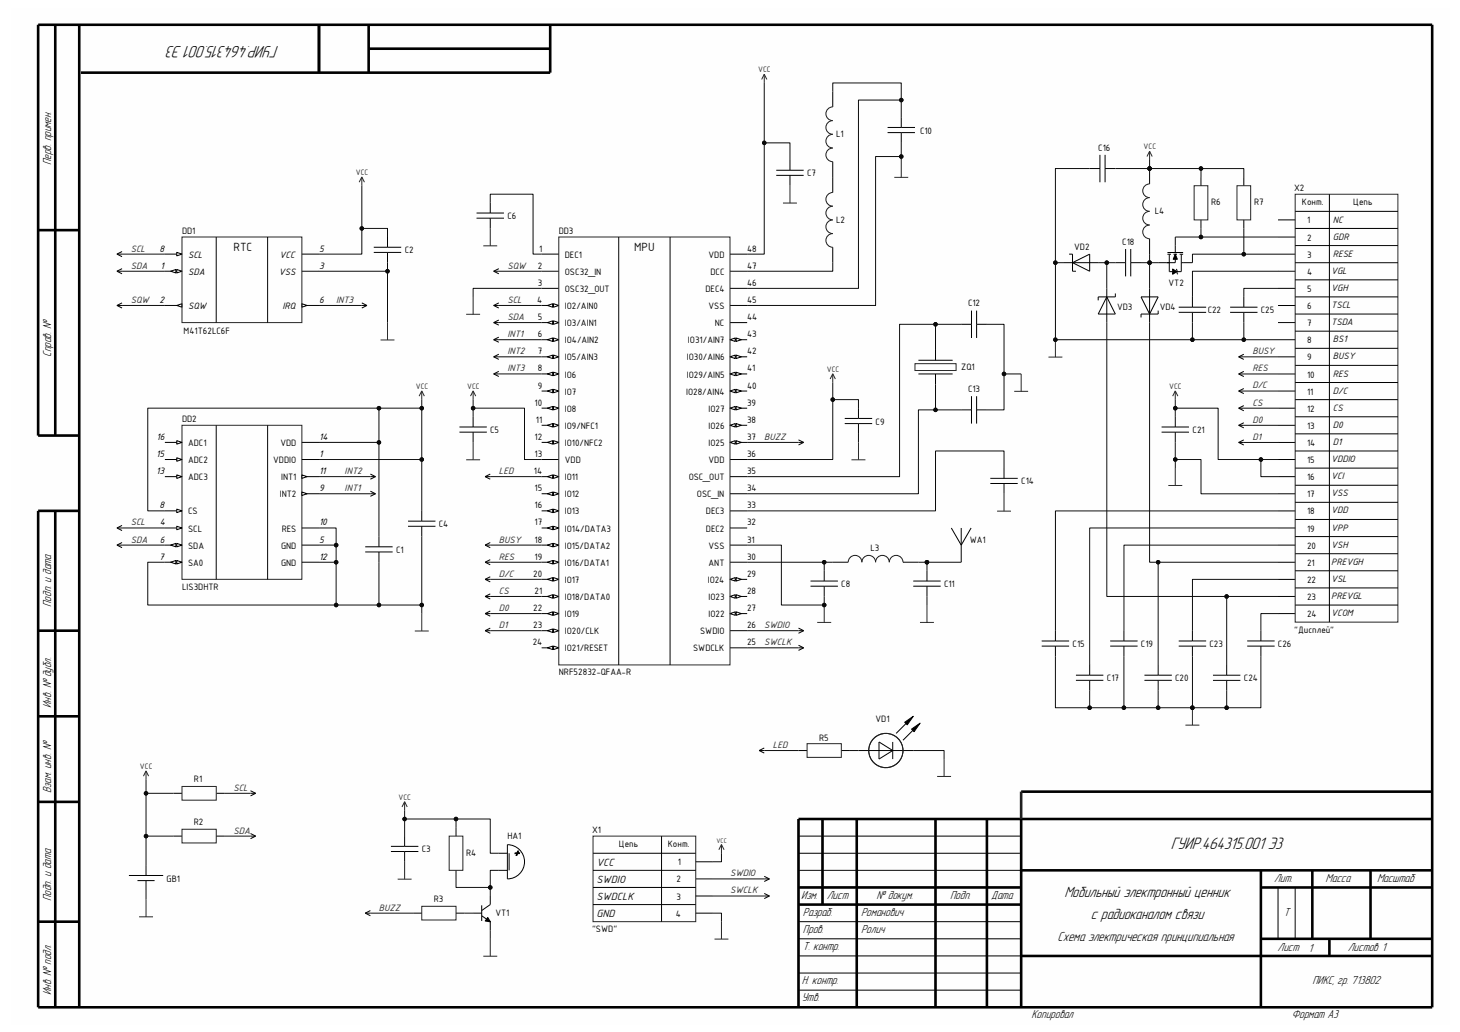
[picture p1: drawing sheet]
<svg xmlns="http://www.w3.org/2000/svg" width="420mm" height="297mm" viewBox="0 0 420 297" stroke-linecap="round" stroke-linejoin="round" font-family="sans-serif">
<defs><g id="words">
<g font-size="5.1">
<text x="80.2" y="13.3" transform="rotate(-180 80.2 13.3)">ГУИР.464315.001 Э3</text>
<text x="336.8" y="244.3">ГУИР.464315.001 Э3</text>
</g>
<g font-size="4.5">
<text x="306.2" y="258.2">Мобильный электронный ценник</text>
<text x="313.8" y="264.6">с радиоканалом связи</text>
</g>
<text font-size="4" x="304.2" y="270.9">Схема электрическая принципиальная</text>
<g font-size="3.7" fill="#0e0e0e">
<text x="67.1" y="72.2">RTC</text>
<text x="182.4" y="72.2">MPU</text>
</g>
<g font-size="3.5">
<text x="14.7" y="47.5" transform="rotate(-90 14.7 47.5)">Перв. примен.</text>
<text x="14.7" y="102.7" transform="rotate(-90 14.7 102.7)">Справ. №</text>
<text x="14.7" y="174.6" transform="rotate(-90 14.7 174.6)">Подп. и дата</text>
<text x="14.7" y="203.7" transform="rotate(-90 14.7 203.7)">Инв. № дубл.</text>
<text x="14.7" y="228.3" transform="rotate(-90 14.7 228.3)">Взам. инв. №</text>
<text x="366.6" y="253.9">Лит.</text>
<text x="381.3" y="253.9">Масса</text>
<text x="396.1" y="253.9">Масштаб</text>
<text x="14.7" y="259.3" transform="rotate(-90 14.7 259.3)">Подп. и дата</text>
<text x="230.5" y="258.7">Изм.</text>
<text x="231" y="263.7">Разраб.</text>
<text x="237.9" y="258.7">Лист</text>
<text x="247.7" y="263.7">Романович</text>
<text x="252.2" y="258.7">№ докум.</text>
<text x="273.3" y="258.7">Подп.</text>
<text x="285.2" y="258.7">Дата</text>
<text x="369.3" y="263.5">Т</text>
<text x="231" y="268.6">Пров.</text>
<text x="247.7" y="268.6">Ролич</text>
<text x="231" y="273.5">Т. контр.</text>
<text x="367.5" y="273.6">Лист</text>
<text x="376.4" y="273.9">1</text>
<text x="387.7" y="273.6">Листов 1</text>
<text x="14.7" y="286.4" transform="rotate(-90 14.7 286.4)">Инв. № подл.</text>
<text x="230.7" y="283.3">Н. контр.</text>
<text x="377.5" y="283.3">ПИКС, гр. 713802</text>
<text x="230.7" y="288.2">Утв.</text>
<text x="296.7" y="293.1">Копировал</text>
<text x="371.6" y="293.1">Формат А3</text>
</g>
<g font-size="3.3" fill="#0e0e0e">
<text x="171.6" y="249.2">VCC</text>
<text x="171.6" y="254.1">SWDIO</text>
<text x="171.6" y="259">SWDCLK</text>
<text x="171.6" y="263.9">GND</text>
</g>
<g font-size="2.9">
<text x="240.5" y="39.4">L1</text>
<text x="264.7" y="38.4">C10</text>
<text x="315.9" y="43.3">C16</text>
<text x="232.2" y="50.8">C7</text>
<text x="348.4" y="59.1">R6</text>
<text x="360.8" y="59.1">R7</text>
<text x="372.3" y="54.9">X2</text>
<text x="374.5" y="59.1">Конт.</text>
<text x="389.3" y="59.1">Цепь</text>
<text x="146" y="63">C6</text>
<text x="240.5" y="64.1">L2</text>
<text x="332.2" y="61.6">L4</text>
<text x="376" y="64.3">1</text>
<text x="52.4" y="67.5">DD1</text>
<text x="160.7" y="67.2">DD3</text>
<text x="309" y="71.9">VD2</text>
<text x="322.8" y="70.4">C18</text>
<text x="376" y="69.3">2</text>
<text x="45.9" y="72.4">8</text>
<text x="46.2" y="77.3">1</text>
<text x="54.1" y="74.2">SCL</text>
<text x="80.4" y="74.2">VCC</text>
<text x="91.8" y="72.4">5</text>
<text x="91.8" y="77.3">3</text>
<text x="116.4" y="72.9">C2</text>
<text x="154.7" y="77.3">2</text>
<text x="155.1" y="72.4">1</text>
<text x="162.5" y="74.2">DEC1</text>
<text x="203.8" y="74.2">VDD</text>
<text x="214.9" y="77.3">47</text>
<text x="214.9" y="72.4">48</text>
<text x="376" y="74.2">3</text>
<text x="54.1" y="79.1">SDA</text>
<text x="80.2" y="79.1">VSS</text>
<text x="154.7" y="82.3">3</text>
<text x="162.5" y="79.1">OSC32_IN</text>
<text x="204.4" y="79.1">DCC</text>
<text x="214.9" y="82.3">46</text>
<text x="336.1" y="82.3">VT2</text>
<text x="376" y="79.1">4</text>
<text x="45.9" y="87.2">2</text>
<text x="54.1" y="88.9">SQW</text>
<text x="81.3" y="88.9">IRQ</text>
<text x="91.8" y="87.2">6</text>
<text x="154.5" y="87.2">4</text>
<text x="162.5" y="84">OSC32_OUT</text>
<text x="162.5" y="88.9">IO2/AIN0</text>
<text x="202.9" y="84">DEC4</text>
<text x="203.8" y="88.9">VSS</text>
<text x="214.9" y="87.2">45</text>
<text x="278.5" y="88.2">C12</text>
<text x="321.4" y="89.2">VD3</text>
<text x="333.6" y="89.2">VD4</text>
<text x="376" y="84">5</text>
<text x="376" y="88.9">6</text>
<text x="154.7" y="92.1">5</text>
<text x="162.5" y="93.9">IO3/AIN1</text>
<text x="205.7" y="93.9">NC</text>
<text x="214.9" y="92.1">44</text>
<text x="347.4" y="90.1">C22</text>
<text x="362.7" y="90.1">C25</text>
<text x="376" y="93.9">7</text>
<text x="52.8" y="96.1">M41T62LC6F</text>
<text x="154.7" y="97">6</text>
<text x="154.7" y="102">7</text>
<text x="162.5" y="98.8">IO4/AIN2</text>
<text x="197.9" y="98.8">IO31/AIN7</text>
<text x="214.9" y="102">42</text>
<text x="214.9" y="97">43</text>
<text x="376" y="98.8">8</text>
<text x="154.7" y="106.9">8</text>
<text x="162.5" y="103.7">IO5/AIN3</text>
<text x="197.6" y="103.7">IO30/AIN6</text>
<text x="214.9" y="106.9">41</text>
<text x="276.5" y="106.4">ZQ1</text>
<text x="376" y="103.7">9</text>
<text x="154.7" y="111.8">9</text>
<text x="162.5" y="108.7">IO6</text>
<text x="162.5" y="113.6">IO7</text>
<text x="197.4" y="113.6">IO28/AIN4</text>
<text x="197.6" y="108.7">IO29/AIN5</text>
<text x="214.9" y="111.8">40</text>
<text x="278.5" y="112.8">C13</text>
<text x="376" y="108.7">10</text>
<text x="376" y="113.6">11</text>
<text x="153.8" y="116.8">10</text>
<text x="162.5" y="118.5">IO8</text>
<text x="203.8" y="118.5">IO27</text>
<text x="214.9" y="116.8">39</text>
<text x="376" y="118.5">12</text>
<text x="52.4" y="121.4">DD2</text>
<text x="141" y="124.6">C5</text>
<text x="154.1" y="121.7">11</text>
<text x="162.5" y="123.4">IO9/NFC1</text>
<text x="203.8" y="123.4">IO26</text>
<text x="214.9" y="121.7">38</text>
<text x="251.9" y="122.2">C9</text>
<text x="343" y="124.6">C21</text>
<text x="376" y="123.4">13</text>
<text x="45" y="131.5">15</text>
<text x="45" y="126.6">16</text>
<text x="54.1" y="128.4">ADC1</text>
<text x="80.6" y="128.4">VDD</text>
<text x="91.8" y="126.6">14</text>
<text x="91.8" y="131.5">1</text>
<text x="153.8" y="126.6">12</text>
<text x="153.8" y="131.5">13</text>
<text x="162.5" y="128.4">IO10/NFC2</text>
<text x="203.8" y="128.4">IO25</text>
<text x="214.9" y="131.5">36</text>
<text x="214.9" y="126.6">37</text>
<text x="376" y="128.4">14</text>
<text x="45" y="136.4">13</text>
<text x="54.1" y="133.3">ADC2</text>
<text x="78.6" y="133.3">VDDIO</text>
<text x="91.8" y="136.4">11</text>
<text x="153.6" y="136.4">14</text>
<text x="162.5" y="133.3">VDD</text>
<text x="203.8" y="133.3">VDD</text>
<text x="214.9" y="136.4">35</text>
<text x="376" y="133.3">15</text>
<text x="54.1" y="138.2">ADC3</text>
<text x="80.5" y="143.1">INT2</text>
<text x="80.9" y="138.2">INT1</text>
<text x="91.8" y="141.4">9</text>
<text x="153.8" y="141.4">15</text>
<text x="162.5" y="138.2">IO11</text>
<text x="162.5" y="143.1">IO12</text>
<text x="198.1" y="138.2">OSC_OUT</text>
<text x="200.5" y="143.1">OSC_IN</text>
<text x="214.9" y="141.4">34</text>
<text x="293.8" y="139.4">C14</text>
<text x="376" y="138.2">16</text>
<text x="376" y="143.1">17</text>
<text x="45.9" y="146.3">8</text>
<text x="54.1" y="148">CS</text>
<text x="153.8" y="146.3">16</text>
<text x="162.5" y="148">IO13</text>
<text x="203.1" y="148">DEC3</text>
<text x="214.9" y="146.3">33</text>
<text x="376" y="148">18</text>
<text x="46" y="151.2">4</text>
<text x="54.1" y="153">SCL</text>
<text x="81" y="153">RES</text>
<text x="91.8" y="151.2">10</text>
<text x="126.2" y="151.7">C4</text>
<text x="153.8" y="151.2">17</text>
<text x="162.5" y="153">IO14/DATA3</text>
<text x="203.1" y="153">DEC2</text>
<text x="214.9" y="151.2">32</text>
<text x="376" y="153">19</text>
<text x="45.8" y="161.1">7</text>
<text x="46" y="156.2">6</text>
<text x="54.1" y="157.9">SDA</text>
<text x="80.9" y="157.9">GND</text>
<text x="91.8" y="156.2">5</text>
<text x="91.8" y="161.1">12</text>
<text x="113.9" y="159.1">C1</text>
<text x="153.8" y="156.2">18</text>
<text x="153.8" y="161.1">19</text>
<text x="162.5" y="157.9">IO15/DATA2</text>
<text x="203.8" y="157.9">VSS</text>
<text x="214.9" y="161.1">30</text>
<text x="214.9" y="156.2">31</text>
<text x="250.4" y="158.6">L3</text>
<text x="279" y="156.2">WA1</text>
<text x="376" y="157.9">20</text>
<text x="54.1" y="162.9">SA0</text>
<text x="80.9" y="162.9">GND</text>
<text x="153.4" y="166">20</text>
<text x="162.5" y="162.9">IO16/DATA1</text>
<text x="162.5" y="167.8">IO17</text>
<text x="203.6" y="167.8">IO24</text>
<text x="203.8" y="162.9">ANT</text>
<text x="214.9" y="166">29</text>
<text x="376" y="162.9">21</text>
<text x="376" y="167.8">22</text>
<text x="52.4" y="169.8">LIS3DHTR</text>
<text x="153.8" y="170.9">21</text>
<text x="162.5" y="172.7">IO18/DATA0</text>
<text x="203.8" y="172.7">IO23</text>
<text x="214.9" y="170.9">28</text>
<text x="242" y="169">C8</text>
<text x="271.6" y="169">C11</text>
<text x="376" y="172.7">23</text>
<text x="153.4" y="175.9">22</text>
<text x="162.5" y="177.6">IO19</text>
<text x="203.8" y="177.6">IO22</text>
<text x="214.9" y="175.9">27</text>
<text x="376" y="177.6">24</text>
<text x="153.2" y="185.7">24</text>
<text x="153.4" y="180.8">23</text>
<text x="162.5" y="182.5">IO20/CLK</text>
<text x="201.4" y="182.5">SWDIO</text>
<text x="214.9" y="185.7">25</text>
<text x="214.9" y="180.8">26</text>
<text x="372.3" y="182.1">&quot;Дисплей&quot;</text>
<text x="162.5" y="187.5">IO21/RESET</text>
<text x="199.4" y="187.5">SWDCLK</text>
<text x="308.5" y="186.2">C15</text>
<text x="328.2" y="186.2">C19</text>
<text x="347.9" y="186.2">C23</text>
<text x="367.6" y="186.2">C26</text>
<text x="160.7" y="194.4">NRF52832-QFAA-R</text>
<text x="318.4" y="196">C17</text>
<text x="338.1" y="196">C20</text>
<text x="357.8" y="196">C24</text>
<text x="251.9" y="207.9">VD1</text>
<text x="235.6" y="213.3">R5</text>
<text x="55.8" y="225.1">R1</text>
<text x="55.8" y="237.4">R2</text>
<text x="170.3" y="239.6">X1</text>
<text x="121.3" y="245.3">C3</text>
<text x="146" y="241.4">HA1</text>
<text x="178.1" y="243.8">Цепь</text>
<text x="192.1" y="243.8">Конт.</text>
<text x="134.1" y="246.3">R4</text>
<text x="195" y="249">1</text>
<text x="47.9" y="253.7">GB1</text>
<text x="194.6" y="254">2</text>
<text x="124.8" y="259.6">R3</text>
<text x="142.5" y="263.6">VT1</text>
<text x="194.4" y="263.8">4</text>
<text x="194.6" y="258.9">3</text>
<text x="170.3" y="268.3">&quot;SWD&quot;</text>
</g>
<g font-size="2.9" fill="#0e0e0e">
<text x="383.4" y="64.1">NC</text>
<text x="383.4" y="69">GDR</text>
<text x="383.4" y="73.9">RESE</text>
<text x="382.9" y="78.8">VGL</text>
<text x="382.9" y="83.7">VGH</text>
<text x="382.9" y="88.7">TSCL</text>
<text x="382.9" y="93.6">TSDA</text>
<text x="383.4" y="98.5">BS1</text>
<text x="383.4" y="103.5">BUSY</text>
<text x="383.4" y="108.4">RES</text>
<text x="383.4" y="113.3">D/C</text>
<text x="383.4" y="118.2">CS</text>
<text x="383.4" y="123.1">D0</text>
<text x="383.4" y="128.1">D1</text>
<text x="382.9" y="133">VDDIO</text>
<text x="382.9" y="137.9">VCI</text>
<text x="382.9" y="142.9">VSS</text>
<text x="382.9" y="147.8">VDD</text>
<text x="382.9" y="152.7">VPP</text>
<text x="382.9" y="157.6">VSH</text>
<text x="382.9" y="162.6">PREVGH</text>
<text x="382.9" y="167.5">VSL</text>
<text x="382.9" y="172.4">PREVGL</text>
<text x="382.9" y="177.3">VCOM</text>
</g>
<g font-size="2.9" fill="#262626">
<text x="37.6" y="72.4">SCL</text>
<text x="37.6" y="77.3">SDA</text>
<text x="146" y="77.3">SQW</text>
<text x="37.6" y="87.2">SQW</text>
<text x="96.7" y="87.2">INT3</text>
<text x="146" y="87.2">SCL</text>
<text x="146" y="92.1">SDA</text>
<text x="146" y="97">INT1</text>
<text x="146" y="102">INT2</text>
<text x="360.3" y="102">BUSY</text>
<text x="146" y="106.9">INT3</text>
<text x="360.3" y="106.9">RES</text>
<text x="360.3" y="111.8">D/C</text>
<text x="360.3" y="116.8">CS</text>
<text x="360.3" y="121.7">D0</text>
<text x="219.8" y="126.6">BUZZ</text>
<text x="360.3" y="126.6">D1</text>
<text x="99.1" y="136.4">INT2</text>
<text x="143.5" y="136.4">LED</text>
<text x="99.1" y="141.4">INT1</text>
<text x="37.6" y="151.2">SCL</text>
<text x="37.6" y="156.2">SDA</text>
<text x="143.5" y="156.2">BUSY</text>
<text x="143.5" y="161.1">RES</text>
<text x="143.5" y="166">D/C</text>
<text x="143.5" y="170.9">CS</text>
<text x="143.5" y="175.9">D0</text>
<text x="143.5" y="180.8">D1</text>
<text x="219.8" y="185.7">SWCLK</text>
<text x="219.8" y="180.8">SWDIO</text>
<text x="222.3" y="215.3">LED</text>
<text x="67.1" y="227.6">SCL</text>
<text x="67.1" y="239.9">SDA</text>
<text x="210" y="257.1">SWCLK</text>
<text x="210" y="252.2">SWDIO</text>
<text x="109" y="262.1">BUZZ</text>
</g>
<text font-size="2.8" x="147.7" y="246.5">+</text>
<g font-size="2.5" fill="#262626">
<text x="218.1" y="20.7">VCC</text>
<text x="329" y="42.9">VCC</text>
<text x="102.4" y="50.3">VCC</text>
<text x="237.8" y="107">VCC</text>
<text x="119.6" y="111.9">VCC</text>
<text x="134.4" y="111.9">VCC</text>
<text x="336.3" y="111.9">VCC</text>
<text x="40.3" y="221.2">VCC</text>
<text x="114.6" y="230.1">VCC</text>
</g>
<text font-size="2" fill="#262626" x="206.1" y="242.5">VCC</text>
</g></defs>
<path d="M3.1 2.2h413.8v292.6h-413.8z" fill-rule="evenodd" fill="#fefefe"/>
<g fill="none" stroke="#000" stroke-width=".75" stroke-linecap="butt">
<path d="M11 7.1v118.3h11.8M15.9 7.1v118.3M22.8 7.1v282.8M91.8 7.1v13.8M106.1 7.1v13.8M106.1 14h52.2M158.3 7.1v13.8h-135M11 66.2h11.8M11 147h11.8M11 147v142.9M15.9 147v142.9M11 181.5h11.8"/>
<path d="M11 206.2h11.8M11 230.8h11.8M229.7 235.7v54.2M236.6 235.7v24.6M246.5 235.7v54.2M269.1 235.7v54.2M283.9 235.7v54.2M293.8 235.7v54.2M229.7 255.4h64.1M11 265.3h11.8M229.7 260.3h64.1"/>
</g>
<path d="M11 7.1h401v282.8h-401M229.7 235.7h182.3M293.8 227.8h118.2M293.8 250.5h118.2M362.7 250.5v39.4M362.7 255.4h49.3M377.5 250.5v19.7M394.3 250.5v19.7M293.8 275.1h118.2M362.7 270.2h49.3M382.4 270.2v4.9" fill="none" stroke="#000" stroke-width=".74" stroke-linecap="butt"/>
<path d="M47.4 127.3h5M229.7 250.5h64.1M229.7 245.6h64.1M229.7 240.6h64.1M367.6 255.4v14.8M372.6 255.4v14.8M229.7 275.1h64.1M229.7 270.2h64.1M229.7 265.3h64.1M229.7 280h64.1M229.7 285h64.1" fill="none" stroke="#000" stroke-width=".29"/>
<path d="M293.8 227.8v7.9" fill="none" stroke="#222" stroke-width=".75" stroke-linecap="butt"/>
<path d="M52.4 122.4h34.4v44.3h-34.4z" fill="none" stroke="#262626" stroke-width=".29"/>
<path d="M50.9 126.8l1.5 .5-1.5 .5z" fill="#fbfbfb"/>
<path d="M47.4 132.2h5M50.9 126.8l1.5 .5-1.5 .5z" fill="none" stroke="#000" stroke-width=".29"/>
<path d="M50.9 131.8l1.5 .4-1.5 .6z" fill="#fbfbfb"/>
<path d="M47.4 137.2h5M50.9 131.8l1.5 .4-1.5 .6z" fill="none" stroke="#000" stroke-width=".29"/>
<path d="M50.9 136.7l1.5 .5-1.5 .5z" fill="#fbfbfb"/>
<path d="M50.9 136.7l1.5 .5-1.5 .5zM47.4 147h5" fill="none" stroke="#000" stroke-width=".29"/>
<path d="M50.9 146.5l1.5 .5-1.5 .5z" fill="#fbfbfb"/>
<path d="M47.4 152h5M50.9 146.5l1.5 .5-1.5 .5z" fill="none" stroke="#000" stroke-width=".29"/>
<path d="M50.9 151.5l1.5 .5-1.5 .5z" fill="#fbfbfb"/>
<path d="M47.4 156.9h5M50.9 151.5l1.5 .5-1.5 .5z" fill="none" stroke="#000" stroke-width=".29"/>
<path d="M50.9 156.4l1.5 .5-1.5 .5z" fill="#fbfbfb"/>
<path d="M50.9 156.4l1.5 .5-1.5 .5z" fill="none" stroke="#000" stroke-width=".29"/>
<path d="M49.1 156.9l1.5-.5v1z" fill="#fbfbfb"/>
<path d="M49.1 156.9l1.5-.5v1zM47.4 161.8h5" fill="none" stroke="#000" stroke-width=".29"/>
<path d="M50.9 161.3l1.5 .5-1.5 .5z" fill="#fbfbfb"/>
<path d="M50.9 161.3l1.5 .5-1.5 .5z" fill="none" stroke="#000" stroke-width=".29"/>
<path d="M49.1 161.8l1.5-.5v1z" fill="#fbfbfb"/>
<path d="M86.8 127.3h5M86.8 132.2h5M86.8 137.2h5M49.1 161.8l1.5-.5v1z" fill="none" stroke="#000" stroke-width=".29"/>
<path d="M86.8 136.7l1.5 .5-1.5 .5z" fill="#fbfbfb"/>
<path d="M86.8 136.7l1.5 .5-1.5 .5zM86.8 142.1h5" fill="none" stroke="#000" stroke-width=".29"/>
<path d="M86.8 141.6l1.5 .5-1.5 .5z" fill="#fbfbfb"/>
<path d="M47.4 73.1h5M62.2 122.4v44.3M77 122.4v44.3M86.8 141.6l1.5 .5-1.5 .5zM86.8 152h5M86.8 156.9h5M86.8 161.8h5M49.9 240.6h2.5M62.2 240.6h2.5" fill="none" stroke="#000" stroke-width=".29"/>
<path d="M52.4 238.7h9.8v3.9h-9.8z" fill="none" stroke="#262626" stroke-width=".29"/>
<path d="M50.9 72.6l1.5 .5-1.5 .5z" fill="#fbfbfb"/>
<path d="M50.9 72.6l1.5 .5-1.5 .5zM47.4 87.9h5" fill="none" stroke="#000" stroke-width=".29"/>
<path d="M50.9 87.9l1.5-.5v1z" fill="#fbfbfb"/>
<path d="M47.4 78.1h5M50.9 87.9l1.5-.5v1z" fill="none" stroke="#000" stroke-width=".29"/>
<path d="M50.9 77.6l1.5 .5-1.5 .5z" fill="#fbfbfb"/>
<path d="M50.9 77.6l1.5 .5-1.5 .5z" fill="none" stroke="#000" stroke-width=".29"/>
<path d="M49.1 78.1l1.5-.5v1z" fill="#fbfbfb"/>
<path d="M49.1 78.1l1.5-.5v1zM86.8 73.1h5M86.8 87.9h5" fill="none" stroke="#000" stroke-width=".29"/>
<path d="M86.8 87.4l1.5 .5-1.5 .5z" fill="#fbfbfb"/>
<g fill="none" stroke="#000" stroke-width=".29">
<path d="M357.8 51v2.4M382.4 55.9v123.1M62.2 68.2v24.6M77 68.2v24.6M86.8 78.1h5M306.1 75.6h9.8M307.5 73.1h1v5h1M308.5 75.6l5-2.5v5zM320.8 75.6h3M323.8 71.7v7.8M325.3 75.6h2.9M325.3 71.7v7.8"/>
<path d="M335.8 73.2h1M335.8 72.7h4.5M336.4 73.2v5h.9M337.3 77.4l1.3 .8-1.3 .7zM337.6 73.2h1M338.1 73.1l.6 1.5h-1.2zM338.1 73.2v2.4h-4.9M338.1 68.2v4.5M338.3 77.4l.3 .3v1l.2 .2M339.3 73.2h1M339.8 75.6h3.2M339.8 73.2v5h-1.2"/>
<path d="M357.8 63.3v2.4M367.6 78.1h5M367.6 63.3h5M367.6 68.2h5M367.6 73.2h5M372.6 75.6h29.5M372.6 70.7h29.5M372.6 65.7h29.5M372.6 60.8h29.5M86.8 87.4l1.5 .5-1.5 .5zM318.4 85.4l2.4 5h-4.9zM318.4 83v9.8"/>
<path d="M320.8 84.5v.9h-4.9v1M328.2 85.4h5l-2.5 5zM330.7 83v9.8M333.2 89.4v1h-5v1M339.1 89.9h7.9M339.1 88.4h7.9M343 85.4v3M343 89.9v2.9M353.9 89.9h7.8M353.9 88.4h7.8M357.8 85.4v3M357.8 89.9v2.9"/>
<path d="M367.6 83h5M367.6 87.9h5M367.6 92.8h5M367.6 97.8h5M372.6 95.3h29.5M372.6 90.4h29.5M372.6 85.4h29.5M372.6 80.5h29.5M367.6 102.7h5M367.6 107.6h5M367.6 112.5h5M367.6 117.5h5"/>
<path d="M372.6 120h29.5M372.6 115h29.5M372.6 110.1h29.5M372.6 105.2h29.5M372.6 100.2h29.5M367.6 122.4h5M367.6 127.3h5M367.6 132.2h5M367.6 137.2h5M372.6 139.7h29.5M372.6 134.7h29.5M372.6 129.8h29.5"/>
<path d="M372.6 124.9h29.5M367.6 142.1h5M367.6 147h5M367.6 152h5M367.6 156.9h5M372.6 159.4h29.5M372.6 154.4h29.5M372.6 149.5h29.5M372.6 144.6h29.5M367.6 161.8h5M367.6 166.8h5M367.6 171.7h5"/>
<path d="M367.6 176.6h5M372.6 174.1h29.5M372.6 169.2h29.5M372.6 164.3h29.5M319.4 185.9h7.8M319.4 184.5h7.8M323.3 181.5v3M323.3 185.9v3M329.2 195.8h7.9M329.2 194.3h7.9M333.2 191.4v2.9M333.2 195.8v3"/>
<path d="M339.1 185.9h7.9M343 181.5v3M343 185.9v3M347 184.5h-7.9M348.9 195.8h7.9M348.9 194.3h7.9M352.9 191.4v2.9M352.9 195.8v3M358.8 185.9h7.9M358.8 184.5h7.9M362.7 181.5v3M362.7 185.9v3"/>
<path d="M49.9 228.3h2.5M62.2 228.3h2.5"/>
</g>
<path d="M355.8 53.4h4v9.9h-4zM372.6 55.9h29.5v123.1h-29.5zM52.4 68.2h34.4v24.6h-34.4zM52.4 226.3h9.8v4h-9.8z" fill="none" stroke="#262626" stroke-width=".29"/>
<path d="M338.1 73.1l.6 1.5h-1.2zM337.3 77.4l1.3 .8-1.3 .7z" fill="#000"/>
<circle cx="330.7" cy="48.5" r=".5" fill="#0e0e0e"/>
<circle cx="330.7" cy="48.5" r=".5" fill="none" stroke="#0e0e0e" stroke-width=".29"/>
<path d="M330.7 48.5v4.4" fill="none" stroke="#000" stroke-width=".29"/>
<circle cx="330.7" cy="48.5" r=".5" fill="#0e0e0e"/>
<circle cx="330.7" cy="48.5" r=".5" fill="none" stroke="#0e0e0e" stroke-width=".29"/>
<path d="M313.5 48.5h2.9M316.4 44.6v7.9M317.9 44.6v7.9M317.9 48.5h2.9M345.5 51v2.4M330.7 68.7v4.4M345.5 63.3v2.4" fill="none" stroke="#000" stroke-width=".29"/>
<path d="M330.7 52.9a1.97 1.97 0 0 0-2 2 1.97 1.97 0 0 0 2 2 1.97 1.97 0 0 0-2 1.9 1.97 1.97 0 0 0 2 2 1.97 1.97 0 0 0-2 2 1.97 1.97 0 0 0 2 2 1.97 1.97 0 0 0-2 1.9 1.97 1.97 0 0 0 2 2" fill="none" stroke="#1c1c1c" stroke-width=".29"/>
<path d="M343.5 53.4h4v9.9h-4zM303.6 97.8v5M301.6 102.8h4" fill="none" stroke="#262626" stroke-width=".29"/>
<circle cx="303.6" cy="97.8" r=".5" fill="#0e0e0e"/>
<circle cx="303.6" cy="97.8" r=".5" fill="none" stroke="#0e0e0e" stroke-width=".29"/>
<g fill="none" stroke="#000" stroke-width=".29">
<path d="M239.6 26.3v4.5M239.6 46.5v8.9M107.5 72.6h7.9M107.5 71.2h7.9M111.5 68.2v3M111.5 72.6v3M155.8 73.1h4.9M155.8 78.1h4.9M239.6 71.2v4.4M155.8 83h4.9M155.8 87.9h4.9M247 117.5v2.9"/>
<path d="M243 121.9h7.9M243 120.4h7.9M247 121.9v3M105.1 158.9h7.8M105.1 157.4h7.8M109 154.4v3M109 158.9v2.9M117.4 151.5h7.9M117.4 150h7.9M121.3 147v3M121.3 151.5v2.9M309.5 195.8h7.9"/>
<path d="M309.5 194.3h7.9M313.5 191.4v2.9M313.5 195.8v3M131.2 238.2v2.4M37.1 252h9.8M39.5 253.4h5M42 249v3M42 253.4v3M112.5 245.1h7.8M112.5 243.6h7.8M116.4 240.6v3M116.4 245.1v2.9"/>
<path d="M131.2 250.5v2.5M141 257.9v2.4l-2.4 1.8M143.5 245.6h2.5M143.5 250.5h2.5M146 243.1a4.9 4.9 0 0 1 4.9 4.9 4.9 4.9 0 0 1-4.9 5zM146.5 245.6v4.9M118.9 262.8h2.4M131.2 262.8h2.4M136.1 262.8h2.5M138.6 263.6l2.4 1.7v2.4M138.6 260.6v4.5M140.3 264.1l.8 1.2-1.5-.2z"/>
</g>
<path d="M239.6 30.8a1.97 1.97 0 0 0-2 1.9 1.97 1.97 0 0 0 2 2 1.97 1.97 0 0 0-2 2 1.97 1.97 0 0 0 2 2 1.97 1.97 0 0 0-2 1.9 1.97 1.97 0 0 0 2 2 1.97 1.97 0 0 0-2 2 1.97 1.97 0 0 0 2 1.9M239.6 55.4a1.97 1.97 0 0 0-2 2 1.97 1.97 0 0 0 2 1.9 1.97 1.97 0 0 0-2 2 1.97 1.97 0 0 0 2 2 1.97 1.97 0 0 0-2 2 1.97 1.97 0 0 0 2 1.9 1.97 1.97 0 0 0-2 2 1.97 1.97 0 0 0 2 2" fill="none" stroke="#1c1c1c" stroke-width=".29"/>
<g fill="none" stroke="#262626" stroke-width=".29">
<path d="M104.1 50.9l-.8 1.5M104.1 50.9l.7 1.5M104.1 50.9v2.5M109.5 97.8h4M111.5 92.8v5M121.3 112.5l-.7 1.5M121.3 112.5l.8 1.5M121.3 112.5v2.5M239.6 107.6l-.8 1.5M239.6 107.6l.7 1.5M239.6 107.6v2.5M244.9 132.3h4.1"/>
<path d="M247 127.3v5M42 221.9l-.7 1.5M42 221.9l.8 1.5M42 221.9v2.5M42 258.9v5M114.4 253h4M116.4 248v5M129.2 240.6h3.9v9.9h-3.9zM40 263.9h4M121.3 260.8h9.9v4h-9.9zM139 275.2h4M141 270.2v5"/>
</g>
<path d="M140.3 264.1l.8 1.2-1.5-.2z" fill="#000"/>
<path d="M159.2 87.4l1.5 .5-1.5 .5z" fill="#fbfbfb"/>
<path d="M159.2 87.4l1.5 .5-1.5 .5z" fill="none" stroke="#000" stroke-width=".29"/>
<path d="M157.5 87.9l1.5-.5v1z" fill="#fbfbfb"/>
<path d="M155.8 92.8h4.9M157.5 87.9l1.5-.5v1z" fill="none" stroke="#000" stroke-width=".29"/>
<path d="M159.2 92.3l1.5 .5-1.5 .5z" fill="#fbfbfb"/>
<path d="M159.2 92.3l1.5 .5-1.5 .5z" fill="none" stroke="#000" stroke-width=".29"/>
<path d="M157.5 92.8l1.5-.5v1z" fill="#fbfbfb"/>
<path d="M155.8 97.8h4.9M157.5 92.8l1.5-.5v1z" fill="none" stroke="#000" stroke-width=".29"/>
<path d="M159.2 97.3l1.5 .5-1.5 .5z" fill="#fbfbfb"/>
<path d="M159.2 97.3l1.5 .5-1.5 .5z" fill="none" stroke="#000" stroke-width=".29"/>
<path d="M157.5 97.8l1.5-.5v1z" fill="#fbfbfb"/>
<path d="M157.5 97.8l1.5-.5v1zM155.8 102.7h4.9" fill="none" stroke="#000" stroke-width=".29"/>
<path d="M159.2 102.2l1.5 .5-1.5 .5z" fill="#fbfbfb"/>
<path d="M159.2 102.2l1.5 .5-1.5 .5z" fill="none" stroke="#000" stroke-width=".29"/>
<path d="M157.5 102.7l1.5-.5v1z" fill="#fbfbfb"/>
<path d="M155.8 107.6h4.9M157.5 102.7l1.5-.5v1z" fill="none" stroke="#000" stroke-width=".29"/>
<path d="M159.2 107.1l1.5 .5-1.5 .5z" fill="#fbfbfb"/>
<path d="M159.2 107.1l1.5 .5-1.5 .5z" fill="none" stroke="#000" stroke-width=".29"/>
<path d="M157.5 107.6l1.5-.5v1z" fill="#fbfbfb"/>
<path d="M155.8 112.5h4.9M157.5 107.6l1.5-.5v1z" fill="none" stroke="#000" stroke-width=".29"/>
<path d="M159.2 112l1.5 .5-1.5 .5z" fill="#fbfbfb"/>
<path d="M159.2 112l1.5 .5-1.5 .5z" fill="none" stroke="#000" stroke-width=".29"/>
<path d="M157.5 112.5l1.5-.5v1z" fill="#fbfbfb"/>
<path d="M155.8 117.5h4.9M157.5 112.5l1.5-.5v1z" fill="none" stroke="#000" stroke-width=".29"/>
<path d="M159.2 117l1.5 .5-1.5 .5z" fill="#fbfbfb"/>
<path d="M159.2 117l1.5 .5-1.5 .5z" fill="none" stroke="#000" stroke-width=".29"/>
<path d="M157.5 117.5l1.5-.5v1z" fill="#fbfbfb"/>
<path d="M157.5 117.5l1.5-.5v1zM155.8 122.4h4.9" fill="none" stroke="#000" stroke-width=".29"/>
<path d="M159.2 121.9l1.5 .5-1.5 .5z" fill="#fbfbfb"/>
<path d="M159.2 121.9l1.5 .5-1.5 .5z" fill="none" stroke="#000" stroke-width=".29"/>
<path d="M157.5 122.4l1.5-.5v1z" fill="#fbfbfb"/>
<path d="M155.8 127.3h4.9M157.5 122.4l1.5-.5v1z" fill="none" stroke="#000" stroke-width=".29"/>
<path d="M159.2 126.8l1.5 .5-1.5 .5z" fill="#fbfbfb"/>
<path d="M159.2 126.8l1.5 .5-1.5 .5z" fill="none" stroke="#000" stroke-width=".29"/>
<path d="M157.5 127.3l1.5-.5v1z" fill="#fbfbfb"/>
<path d="M155.8 132.2h4.9M155.8 137.2h4.9M157.5 127.3l1.5-.5v1z" fill="none" stroke="#000" stroke-width=".29"/>
<path d="M159.2 136.7l1.5 .5-1.5 .5z" fill="#fbfbfb"/>
<path d="M159.2 136.7l1.5 .5-1.5 .5z" fill="none" stroke="#000" stroke-width=".29"/>
<path d="M157.5 137.2l1.5-.5v1z" fill="#fbfbfb"/>
<path d="M157.5 137.2l1.5-.5v1zM155.8 142.1h4.9" fill="none" stroke="#000" stroke-width=".29"/>
<path d="M159.2 141.6l1.5 .5-1.5 .5z" fill="#fbfbfb"/>
<path d="M159.2 141.6l1.5 .5-1.5 .5z" fill="none" stroke="#000" stroke-width=".29"/>
<path d="M157.5 142.1l1.5-.5v1z" fill="#fbfbfb"/>
<path d="M155.8 147h4.9M157.5 142.1l1.5-.5v1z" fill="none" stroke="#000" stroke-width=".29"/>
<path d="M159.2 146.5l1.5 .5-1.5 .5z" fill="#fbfbfb"/>
<path d="M159.2 146.5l1.5 .5-1.5 .5z" fill="none" stroke="#000" stroke-width=".29"/>
<path d="M157.5 147l1.5-.5v1z" fill="#fbfbfb"/>
<path d="M155.8 152h4.9M157.5 147l1.5-.5v1z" fill="none" stroke="#000" stroke-width=".29"/>
<path d="M159.2 151.5l1.5 .5-1.5 .5z" fill="#fbfbfb"/>
<path d="M159.2 151.5l1.5 .5-1.5 .5z" fill="none" stroke="#000" stroke-width=".29"/>
<path d="M157.5 152l1.5-.5v1z" fill="#fbfbfb"/>
<path d="M155.8 156.9h4.9M157.5 152l1.5-.5v1z" fill="none" stroke="#000" stroke-width=".29"/>
<path d="M159.2 156.4l1.5 .5-1.5 .5z" fill="#fbfbfb"/>
<path d="M159.2 156.4l1.5 .5-1.5 .5z" fill="none" stroke="#000" stroke-width=".29"/>
<path d="M157.5 156.9l1.5-.5v1z" fill="#fbfbfb"/>
<path d="M157.5 156.9l1.5-.5v1zM155.8 161.8h4.9" fill="none" stroke="#000" stroke-width=".29"/>
<path d="M159.2 161.3l1.5 .5-1.5 .5z" fill="#fbfbfb"/>
<path d="M159.2 161.3l1.5 .5-1.5 .5z" fill="none" stroke="#000" stroke-width=".29"/>
<path d="M157.5 161.8l1.5-.5v1z" fill="#fbfbfb"/>
<path d="M155.8 166.7h4.9M157.5 161.8l1.5-.5v1z" fill="none" stroke="#000" stroke-width=".29"/>
<path d="M159.2 166.2l1.5 .5-1.5 .5z" fill="#fbfbfb"/>
<path d="M159.2 166.2l1.5 .5-1.5 .5z" fill="none" stroke="#000" stroke-width=".29"/>
<path d="M157.5 166.7l1.5-.5v1z" fill="#fbfbfb"/>
<path d="M155.8 171.7h4.9M157.5 166.7l1.5-.5v1z" fill="none" stroke="#000" stroke-width=".29"/>
<path d="M159.2 171.2l1.5 .5-1.5 .5z" fill="#fbfbfb"/>
<path d="M159.2 171.2l1.5 .5-1.5 .5z" fill="none" stroke="#000" stroke-width=".29"/>
<path d="M157.5 171.7l1.5-.5v1z" fill="#fbfbfb"/>
<path d="M155.8 176.6h4.9M157.5 171.7l1.5-.5v1z" fill="none" stroke="#000" stroke-width=".29"/>
<path d="M159.2 176.1l1.5 .5-1.5 .5z" fill="#fbfbfb"/>
<path d="M159.2 176.1l1.5 .5-1.5 .5z" fill="none" stroke="#000" stroke-width=".29"/>
<path d="M157.5 176.6l1.5-.5v1z" fill="#fbfbfb"/>
<path d="M157.5 176.6l1.5-.5v1zM155.8 181.5h4.9" fill="none" stroke="#000" stroke-width=".29"/>
<path d="M159.2 181l1.5 .5-1.5 .5z" fill="#fbfbfb"/>
<path d="M159.2 181l1.5 .5-1.5 .5z" fill="none" stroke="#000" stroke-width=".29"/>
<path d="M157.5 181.5l1.5-.5v1z" fill="#fbfbfb"/>
<path d="M155.8 186.4h4.9M157.5 181.5l1.5-.5v1z" fill="none" stroke="#000" stroke-width=".29"/>
<path d="M159.2 185.9l1.5 .5-1.5 .5z" fill="#fbfbfb"/>
<path d="M159.2 185.9l1.5 .5-1.5 .5z" fill="none" stroke="#000" stroke-width=".29"/>
<path d="M157.5 186.4l1.5-.5v1z" fill="#fbfbfb"/>
<path d="M210 176.6h4.9M157.5 186.4l1.5-.5v1zM210 186.4h4.9M210 181.5h4.9" fill="none" stroke="#000" stroke-width=".29"/>
<path d="M210 176.6l1.5-.5v1z" fill="#fbfbfb"/>
<path d="M210 176.6l1.5-.5v1z" fill="none" stroke="#000" stroke-width=".29"/>
<path d="M211.8 176.1l1.5 .5-1.5 .5z" fill="#fbfbfb"/>
<path d="M210 171.7h4.9M211.8 176.1l1.5 .5-1.5 .5z" fill="none" stroke="#000" stroke-width=".29"/>
<path d="M210 171.7l1.5-.5v1z" fill="#fbfbfb"/>
<path d="M210 171.7l1.5-.5v1z" fill="none" stroke="#000" stroke-width=".29"/>
<path d="M211.8 171.2l1.5 .5-1.5 .5z" fill="#fbfbfb"/>
<path d="M210 166.7h4.9M211.8 171.2l1.5 .5-1.5 .5z" fill="none" stroke="#000" stroke-width=".29"/>
<path d="M210 166.7l1.5-.5v1z" fill="#fbfbfb"/>
<path d="M210 166.7l1.5-.5v1z" fill="none" stroke="#000" stroke-width=".29"/>
<path d="M211.8 166.2l1.5 .5-1.5 .5z" fill="#fbfbfb"/>
<path d="M210 137.2h4.9M210 132.2h4.9M210 127.3h4.9M210 156.9h4.9M210 152h4.9M210 147h4.9M210 142.1h4.9M210 161.8h4.9M211.8 166.2l1.5 .5-1.5 .5z" fill="none" stroke="#000" stroke-width=".29"/>
<path d="M210 127.3l1.5-.5v1z" fill="#fbfbfb"/>
<path d="M210 127.3l1.5-.5v1z" fill="none" stroke="#000" stroke-width=".29"/>
<path d="M211.8 126.8l1.5 .5-1.5 .5z" fill="#fbfbfb"/>
<path d="M210 122.4h4.9M211.8 126.8l1.5 .5-1.5 .5z" fill="none" stroke="#000" stroke-width=".29"/>
<path d="M210 122.4l1.5-.5v1z" fill="#fbfbfb"/>
<path d="M210 122.4l1.5-.5v1z" fill="none" stroke="#000" stroke-width=".29"/>
<path d="M211.8 121.9l1.5 .5-1.5 .5z" fill="#fbfbfb"/>
<path d="M210 117.5h4.9M211.8 121.9l1.5 .5-1.5 .5z" fill="none" stroke="#000" stroke-width=".29"/>
<path d="M210 117.5l1.5-.5v1z" fill="#fbfbfb"/>
<path d="M210 117.5l1.5-.5v1z" fill="none" stroke="#000" stroke-width=".29"/>
<path d="M211.8 117l1.5 .5-1.5 .5z" fill="#fbfbfb"/>
<path d="M210 112.5h4.9M211.8 117l1.5 .5-1.5 .5z" fill="none" stroke="#000" stroke-width=".29"/>
<path d="M210 112.5l1.5-.5v1.1z" fill="#fbfbfb"/>
<path d="M210 112.5l1.5-.5v1.1z" fill="none" stroke="#000" stroke-width=".29"/>
<path d="M211.8 112l1.5 .5-1.5 .6z" fill="#fbfbfb"/>
<path d="M210 107.6h4.9M211.8 112l1.5 .5-1.5 .6z" fill="none" stroke="#000" stroke-width=".29"/>
<path d="M210 107.6l1.5-.5v1z" fill="#fbfbfb"/>
<path d="M210 107.6l1.5-.5v1z" fill="none" stroke="#000" stroke-width=".29"/>
<path d="M211.8 107.1l1.5 .5-1.5 .5z" fill="#fbfbfb"/>
<path d="M210 102.7h4.9M211.8 107.1l1.5 .5-1.5 .5z" fill="none" stroke="#000" stroke-width=".29"/>
<path d="M210 102.7l1.5-.5v1z" fill="#fbfbfb"/>
<path d="M210 102.7l1.5-.5v1z" fill="none" stroke="#000" stroke-width=".29"/>
<path d="M211.8 102.2l1.5 .5-1.5 .5z" fill="#fbfbfb"/>
<path d="M210 97.8h4.9M211.8 102.2l1.5 .5-1.5 .5z" fill="none" stroke="#000" stroke-width=".29"/>
<path d="M210 97.8l1.5-.5v1z" fill="#fbfbfb"/>
<path d="M210 97.8l1.5-.5v1z" fill="none" stroke="#000" stroke-width=".29"/>
<path d="M211.8 97.3l1.5 .5-1.5 .5z" fill="#fbfbfb"/>
<g fill="none" stroke="#000" stroke-width=".29">
<path d="M255.3 38.2h7.9M255.3 36.7h7.9M259.3 33.7v3M259.3 38.2v2.9M178 68.2v123.2M192.8 68.2v123.2M210 78.1h4.9M210 73.1h4.9M210 92.8h4.9M210 87.9h4.9M210 83h4.9M211.8 97.3l1.5 .5-1.5 .5z"/>
<path d="M338.1 119.9v3M334.1 124.4h7.9M334.1 122.9h7.9M338.1 124.4v2.9"/>
</g>
<path d="M257.3 51h4M259.3 46v5M160.7 68.2h49.3v123.2h-49.3zM338.1 112.5l-.8 1.5M338.1 112.5l.7 1.5M338.1 112.5v2.5M341 208.7h4M343 203.7v5" fill="none" stroke="#262626" stroke-width=".29"/>
<circle cx="343" cy="203.7" r=".5" fill="#0e0e0e"/>
<circle cx="343" cy="203.7" r=".5" fill="none" stroke="#0e0e0e" stroke-width=".29"/>
<g fill="none" stroke="#262626" stroke-width=".29">
<path d="M139 70.7h4M141 65.7v5M134.1 90.5h4M136.1 85.4v5.1M136.1 112.5v2.5M136.1 112.5l-.7 1.5M136.1 112.5l.8 1.5M263.2 104.7h11.8v1.9h-11.8zM291.8 112.6h4M293.8 107.6v5M134.1 132.3h4M136.1 127.3v5"/>
<path d="M336.1 139.7h4M338.1 134.7v5M286.8 147.1h4M288.8 142.1v5M121.3 176.6v5M235.1 179.1h4M237.1 174.1v5M264.6 179.1h4.1M266.7 174.1v5M119.3 181.6h4"/>
</g>
<g fill="none" stroke="#000" stroke-width=".29">
<path d="M33.6 73.1l1.5 .8M33.6 73.1h1.5M33.6 78.1l1.5 .7M33.6 78.1h1.5M35.1 72.4l-1.5 .7M35.1 77.3l-1.5 .8M142 78.1h1.5M142 78.1l1.5 .7M143.5 77.3l-1.5 .8M33.6 87.9h1.5M33.6 87.9l1.5 .8M35.1 87.2l-1.5 .7"/>
<path d="M142 87.9l1.5 .8M142 87.9h1.5M142 92.8l1.5 .8M142 92.8h1.5M142 97.8l1.5 .7M142 97.8h1.5M143.5 87.2l-1.5 .7M143.5 92.1l-1.5 .7M143.5 97l-1.5 .8M276.5 93.3h3M279.5 89.4v7.9M280.9 89.4v7.9"/>
<path d="M280.9 93.3h3M142 107.6h1.5M142 102.7h1.5M142 102.7l1.5 .7M142 107.6l1.5 .8M143.5 102l-1.5 .7M143.5 106.9l-1.5 .7M264.2 107.6h9.8M264.2 103.7h9.8M269.1 100.7v3M269.1 107.6v3M276.5 118h3"/>
<path d="M279.5 114v7.9M280.9 114v7.9M280.9 118h3M356.3 117.5l1.5 .7M356.3 117.5h1.5M356.3 112.5l1.5 .8M356.3 112.5h1.5M356.3 107.6l1.5 .8M356.3 107.6h1.5M356.3 102.7l1.5 .7M356.3 102.7h1.5M357.8 116.7l-1.5 .8"/>
<path d="M357.8 111.8l-1.5 .7M357.8 106.9l-1.5 .7M357.8 102l-1.5 .7M284.9 139.1h7.9M284.9 137.7h7.9M288.8 134.7v3M288.8 139.1v3M356.3 122.4l1.5 .7M356.3 122.4h1.5M356.3 127.3l1.5 .8M356.3 127.3h1.5M357.8 121.7l-1.5 .7"/>
<path d="M357.8 126.6l-1.5 .7M33.6 152l1.5 .7M33.6 152h1.5M33.6 156.9l1.5 .7M33.6 156.9h1.5M35.1 151.2l-1.5 .8M35.1 156.1l-1.5 .8M139.6 156.9h1.4M139.6 156.9l1.4 .7M141 156.1l-1.4 .8M273.7 152l2.8 4.9 2.8-4.9M276.5 152v9.8"/>
<path d="M139.6 161.8h1.4M139.6 161.8l1.4 .7M139.6 166.7l1.4 .8M139.6 166.7h1.4M139.6 171.7l1.4 .7M139.6 171.7h1.4M139.6 176.6l1.4 .7M139.6 176.6h1.4M141 161.1l-1.4 .7M141 166l-1.4 .7M141 170.9l-1.4 .8M141 175.9l-1.4 .7"/>
<path d="M233.2 168.7h7.8M233.2 167.2h7.8M237.1 164.3v2.9M237.1 168.7v3M239.6 161.8h4.4M259.8 161.8h4.4M262.7 168.7h7.9M262.7 167.2h7.9M266.7 164.3v2.9M266.7 168.7v3M139.6 181.5l1.4 .8M139.6 181.5h1.4"/>
<path d="M141 180.8l-1.4 .7M72.1 239.9l1.4 .7M72.1 227.6l1.4 .7M72.1 228.3h1.4M73.5 228.3l-1.4 .8M72.1 240.6h1.4M73.5 240.6l-1.4 .8M105.1 262.8l1.4 .7M105.1 262.8h1.4M106.5 262.1l-1.4 .7"/>
</g>
<path d="M244 161.8a1.97 1.97 0 0 1 2-2 1.97 1.97 0 0 1 1.9 2 1.97 1.97 0 0 1 2-2 1.97 1.97 0 0 1 2 2 1.97 1.97 0 0 1 1.9-2 1.97 1.97 0 0 1 2 2 1.97 1.97 0 0 1 2-2 1.97 1.97 0 0 1 2 2" fill="none" stroke="#1c1c1c" stroke-width=".29"/>
<circle cx="237.1" cy="174.1" r=".5" fill="#0e0e0e"/>
<circle cx="237.1" cy="174.1" r=".5" fill="none" stroke="#0e0e0e" stroke-width=".29"/>
<path d="M223.3 49h7.9M223.3 50.5h7.9M227.2 46v3M227.2 50.5v2.9M229.7 180.8l1.5 .7M229.7 181.5h1.5M229.7 185.7l1.5 .7M229.7 186.4h1.5M231.2 181.5l-1.5 .8M231.2 186.4l-1.5 .8M247 216h5.9M256.8 216h5.9" fill="none" stroke="#000" stroke-width=".29"/>
<path d="M219.8 21.4l-.7 1.5M219.8 21.4l.8 1.5M219.8 21.4v2.5M225.2 58.4h4M227.2 53.4v5" fill="none" stroke="#262626" stroke-width=".29"/>
<path d="M252.9 213.5l3.9 2.5-3.9 2.5zM256.8 213.5v5M260.7 208.1l-2.9 3M262.7 210.1l-2.9 2.9" fill="none" stroke="#010101" stroke-width=".29"/>
<circle cx="254.8" cy="216" r="4.9" fill="none" stroke="#1c1c1c" stroke-width=".29"/>
<path d="M262.2 209.8l2.5-1.7-1.7 2.5z" fill="#010101"/>
<path d="M262.2 209.8l2.5-1.7-1.7 2.5z" fill="none" stroke="#010101" stroke-width=".29"/>
<path d="M260.2 207.9l2.5-1.7-1.7 2.4z" fill="#010101"/>
<path d="M260.2 207.9l2.5-1.7-1.7 2.4z" fill="none" stroke="#010101" stroke-width=".29"/>
<g fill="none" stroke="#000" stroke-width=".29">
<path d="M141 58.4v2.9M137.1 62.8h7.9M137.1 61.3h7.9M141 62.8v2.9M104.1 87.2l1.5 .7M104.1 87.9h1.5M105.6 87.9l-1.5 .8M136.1 119.9v3M106.5 137.2h1.5M106.5 136.4l1.5 .8M108 137.2l-1.5 .7M132.2 124.4h7.8"/>
<path d="M132.2 122.9h7.8M136.1 124.4v2.9M139.5 137.2l1.5 .7M139.5 137.2h1.5M141 136.4l-1.5 .8M229.7 126.6l1.5 .7M229.7 127.3h1.5M231.2 127.3l-1.5 .8M106.5 141.4l1.5 .7M106.5 142.1h1.5M108 142.1l-1.5 .7M299.7 185.9h7.8"/>
<path d="M299.7 184.5h7.8M303.6 181.5v3M303.6 185.9v3M218.4 216h1.4M218.4 216l1.4 .7M219.8 215.3l-1.4 .7M229.7 216h2.5M242 216h2.5M252.9 216h3.9M170.6 245.6h29.5M170.6 250.5h29.5M170.6 255.4h29.5"/>
<path d="M190.3 240.6v24.7M200.1 248h5M200.1 253h5M200.1 257.9h5M219.8 253h1.5M219.8 257.9h1.5M219.8 252.2l1.5 .8M219.8 257.1l1.5 .8M221.3 253l-1.5 .7M221.3 257.9l-1.5 .7M170.6 260.3h29.5M200.1 262.8h5"/>
</g>
<g fill="none" stroke="#262626" stroke-width=".29">
<path d="M330.7 43.5l-.8 1.5M330.7 43.5l.7 1.5M330.7 43.5v2.5M232.2 214h9.8v4h-9.8zM271.6 218.5v5M116.4 230.7l-.8 1.5M116.4 230.7l.7 1.5M116.4 230.7v2.5M269.6 223.5h4M170.6 240.6h29.5v24.7h-29.5zM207.5 243.1v2.5M207.5 243.1l-.7 1.5"/>
<path d="M207.5 243.1l.8 1.5M205.5 270.3h4M207.5 265.3v5"/>
</g>
<path d="M357.8 65.7v7.5" fill="none" stroke="#0e0e0e" stroke-width=".29"/>
<circle cx="357.8" cy="73.2" r=".5" fill="#0e0e0e"/>
<g fill="none" stroke="#0e0e0e" stroke-width=".29">
<path d="M35.1 78.1h12.3M35.1 73.1h12.3M35.1 87.9h12.3M35.1 156.9h12.3M35.1 152h12.3M42 240.6h7.9"/>
<circle cx="357.8" cy="73.2" r=".5"/>
</g>
<circle cx="42" cy="240.6" r=".5" fill="#0e0e0e"/>
<g fill="none" stroke="#0e0e0e" stroke-width=".29">
<path d="M42 228.3h7.9"/>
<circle cx="42" cy="240.6" r=".5"/>
</g>
<circle cx="42" cy="228.3" r=".5" fill="#0e0e0e"/>
<g fill="none" stroke="#0e0e0e" stroke-width=".29">
<path d="M47.4 161.8h-4.9v12.3h54.2"/>
<circle cx="42" cy="228.3" r=".5"/>
</g>
<circle cx="96.7" cy="174.1" r=".5" fill="#0e0e0e"/>
<g fill="none" stroke="#0e0e0e" stroke-width=".29">
<path d="M109 117.5h-66.5v29.5h4.9"/>
<circle cx="96.7" cy="174.1" r=".5"/>
</g>
<circle cx="109" cy="117.5" r=".5" fill="#0e0e0e"/>
<g fill="none" stroke="#0e0e0e" stroke-width=".29">
<path d="M91.8 161.8h4.9M64.7 228.3h7.4M64.7 240.6h7.4"/>
<circle cx="109" cy="117.5" r=".5"/>
</g>
<circle cx="96.7" cy="161.8" r=".5" fill="#0e0e0e"/>
<g fill="none" stroke="#0e0e0e" stroke-width=".29">
<path d="M91.8 156.9h4.9"/>
<circle cx="96.7" cy="161.8" r=".5"/>
</g>
<circle cx="96.7" cy="156.9" r=".5" fill="#0e0e0e"/>
<g fill="none" stroke="#0e0e0e" stroke-width=".29">
<path d="M91.8 152h4.9v22.1h12.3v-12.3"/>
<circle cx="96.7" cy="156.9" r=".5"/>
</g>
<circle cx="96.7" cy="156.9" r=".5" fill="#0e0e0e"/>
<circle cx="96.7" cy="156.9" r=".5" fill="none" stroke="#0e0e0e" stroke-width=".29"/>
<circle cx="96.7" cy="161.8" r=".5" fill="#0e0e0e"/>
<circle cx="96.7" cy="161.8" r=".5" fill="none" stroke="#0e0e0e" stroke-width=".29"/>
<circle cx="96.7" cy="174.1" r=".5" fill="#0e0e0e"/>
<circle cx="96.7" cy="174.1" r=".5" fill="none" stroke="#0e0e0e" stroke-width=".29"/>
<circle cx="109" cy="174.1" r=".5" fill="#0e0e0e"/>
<g fill="none" stroke="#0e0e0e" stroke-width=".29">
<path d="M121.3 117.5h-12.3v9.8h-17.2M91.8 137.2h14.7M91.8 142.1h14.7"/>
<circle cx="109" cy="174.1" r=".5"/>
</g>
<circle cx="109" cy="127.3" r=".5" fill="#0e0e0e"/>
<circle cx="109" cy="127.3" r=".5" fill="none" stroke="#0e0e0e" stroke-width=".29"/>
<circle cx="109" cy="117.5" r=".5" fill="#0e0e0e"/>
<circle cx="109" cy="117.5" r=".5" fill="none" stroke="#0e0e0e" stroke-width=".29"/>
<circle cx="121.3" cy="117.5" r=".5" fill="#0e0e0e"/>
<g fill="none" stroke="#0e0e0e" stroke-width=".29">
<path d="M91.8 78.1h19.7M91.8 87.9h12.3"/>
<circle cx="121.3" cy="117.5" r=".5"/>
</g>
<circle cx="111.5" cy="78.1" r=".5" fill="#0e0e0e"/>
<g fill="none" stroke="#0e0e0e" stroke-width=".29">
<path d="M121.3 115v17.2h-29.5"/>
<circle cx="111.5" cy="78.1" r=".5"/>
</g>
<circle cx="121.3" cy="132.2" r=".5" fill="#0e0e0e"/>
<circle cx="121.3" cy="132.2" r=".5" fill="none" stroke="#0e0e0e" stroke-width=".29"/>
<circle cx="121.3" cy="117.5" r=".5" fill="#0e0e0e"/>
<g fill="none" stroke="#0e0e0e" stroke-width=".29">
<path d="M104.1 53.4v19.7h-12.3"/>
<circle cx="121.3" cy="117.5" r=".5"/>
</g>
<circle cx="104.1" cy="65.7" r=".5" fill="#0e0e0e"/>
<g fill="none" stroke="#0e0e0e" stroke-width=".29">
<path d="M104.1 65.7h7.4v2.5"/>
<circle cx="104.1" cy="65.7" r=".5"/>
</g>
<circle cx="104.1" cy="65.7" r=".5" fill="#0e0e0e"/>
<g fill="none" stroke="#0e0e0e" stroke-width=".29">
<path d="M109 174.1h12.3M106.5 262.8h12.4"/>
<circle cx="104.1" cy="65.7" r=".5"/>
</g>
<circle cx="121.3" cy="174.1" r=".5" fill="#0e0e0e"/>
<circle cx="121.3" cy="174.1" r=".5" fill="none" stroke="#0e0e0e" stroke-width=".29"/>
<circle cx="109" cy="174.1" r=".5" fill="#0e0e0e"/>
<g fill="none" stroke="#0e0e0e" stroke-width=".29">
<path d="M131.2 235.7h-14.8v4.9"/>
<circle cx="109" cy="174.1" r=".5"/>
</g>
<circle cx="131.2" cy="235.7" r=".5" fill="#0e0e0e"/>
<circle cx="131.2" cy="235.7" r=".5" fill="none" stroke="#0e0e0e" stroke-width=".29"/>
<circle cx="116.4" cy="235.7" r=".5" fill="#0e0e0e"/>
<g fill="none" stroke="#0e0e0e" stroke-width=".29">
<path d="M131.2 253v2.4h9.8"/>
<circle cx="116.4" cy="235.7" r=".5"/>
</g>
<circle cx="141" cy="255.4" r=".5" fill="#0e0e0e"/>
<g fill="none" stroke="#0e0e0e" stroke-width=".29">
<path d="M131.2 238.2v-2.5h9.8v9.9h2.5"/>
<circle cx="141" cy="255.4" r=".5"/>
</g>
<circle cx="131.2" cy="235.7" r=".5" fill="#0e0e0e"/>
<g fill="none" stroke="#0e0e0e" stroke-width=".29">
<path d="M136.1 119.9v-2.4h14.8v14.7h4.9M133.6 262.8h2.5"/>
<circle cx="131.2" cy="235.7" r=".5"/>
</g>
<circle cx="136.1" cy="117.5" r=".5" fill="#0e0e0e"/>
<g fill="none" stroke="#0e0e0e" stroke-width=".29">
<path d="M141 58.4v-2.5h12.3v17.2h2.5M155.8 83h-19.7v2.4M141 137.2h14.8M141 156.9h14.8M141 171.7h14.8M141 166.7h14.8M141 161.8h14.8M141 176.6h14.8M141 181.5h14.8M143.5 250.5h-2.5v7.4"/>
<circle cx="136.1" cy="117.5" r=".5"/>
</g>
<circle cx="141" cy="255.4" r=".5" fill="#0e0e0e"/>
<g fill="none" stroke="#0e0e0e" stroke-width=".29">
<path d="M143.5 78.1h12.3M143.5 97.8h12.3M143.5 92.8h12.3M143.5 87.9h12.3M143.5 107.6h12.3M143.5 102.7h12.3M214.9 161.8h24.7M214.9 186.4h14.8M214.9 181.5h14.8M205.1 257.9h14.7M205.1 253h14.7M207.5 245.6v2.4h-2.4"/>
<path d="M205.1 262.8h2.4v2.5"/>
<circle cx="141" cy="255.4" r=".5"/>
</g>
<circle cx="237.1" cy="161.8" r=".5" fill="#0e0e0e"/>
<g fill="none" stroke="#0e0e0e" stroke-width=".29">
<path d="M214.9 156.9h9.9v17.2h12.3v-2.4"/>
<circle cx="237.1" cy="161.8" r=".5"/>
</g>
<circle cx="237.1" cy="174.1" r=".5" fill="#0e0e0e"/>
<g fill="none" stroke="#0e0e0e" stroke-width=".29">
<path d="M269.1 110.6v7.4h-4.9v24.1h-49.3M288.8 134.7v-4.9h-19.7v17.2h-54.2"/>
<circle cx="237.1" cy="174.1" r=".5"/>
</g>
<circle cx="269.1" cy="118" r=".5" fill="#0e0e0e"/>
<g fill="none" stroke="#0e0e0e" stroke-width=".29">
<path d="M276.5 93.3h-17.7v43.9h-43.9"/>
<circle cx="269.1" cy="118" r=".5"/>
</g>
<circle cx="269.1" cy="93.3" r=".5" fill="#0e0e0e"/>
<g fill="none" stroke="#0e0e0e" stroke-width=".29">
<path d="M239.6 110.1v22.1h-24.7"/>
<circle cx="269.1" cy="93.3" r=".5"/>
</g>
<circle cx="239.6" cy="115" r=".5" fill="#0e0e0e"/>
<g fill="none" stroke="#0e0e0e" stroke-width=".29">
<path d="M259.3 41.1v4h-7.4v42.8h-37M214.9 127.3h14.8"/>
<circle cx="239.6" cy="115" r=".5"/>
</g>
<circle cx="259.3" cy="45.1" r=".5" fill="#0e0e0e"/>
<g fill="none" stroke="#0e0e0e" stroke-width=".29">
<path d="M259.3 33.7v-4.9h-12.3v54.2h-32.1"/>
<circle cx="259.3" cy="45.1" r=".5"/>
</g>
<circle cx="259.3" cy="28.8" r=".5" fill="#0e0e0e"/>
<g fill="none" stroke="#0e0e0e" stroke-width=".29">
<path d="M219.8 23.9v49.2h-4.9M239.6 75.6v2.5h-24.7"/>
<circle cx="259.3" cy="28.8" r=".5"/>
</g>
<circle cx="219.8" cy="41.1" r=".5" fill="#0e0e0e"/>
<g fill="none" stroke="#0e0e0e" stroke-width=".29">
<path d="M219.8 41.1h7.4v4.9M219.8 216h9.9"/>
<circle cx="219.8" cy="41.1" r=".5"/>
</g>
<circle cx="219.8" cy="41.1" r=".5" fill="#0e0e0e"/>
<g fill="none" stroke="#0e0e0e" stroke-width=".29">
<path d="M239.6 115h7.4v2.5"/>
<circle cx="219.8" cy="41.1" r=".5"/>
</g>
<circle cx="239.6" cy="115" r=".5" fill="#0e0e0e"/>
<g fill="none" stroke="#0e0e0e" stroke-width=".29">
<path d="M239.6 26.3v-2.4h19.7v4.9"/>
<circle cx="239.6" cy="115" r=".5"/>
</g>
<circle cx="259.3" cy="28.8" r=".5" fill="#0e0e0e"/>
<g fill="none" stroke="#0e0e0e" stroke-width=".29">
<path d="M264.2 161.8h2.5M244.5 216h2.5M262.7 216h8.9v2.5"/>
<circle cx="259.3" cy="28.8" r=".5"/>
</g>
<circle cx="266.6" cy="161.8" r=".5" fill="#0e0e0e"/>
<g fill="none" stroke="#0e0e0e" stroke-width=".29">
<path d="M266.7 161.8h9.8"/>
<circle cx="266.6" cy="161.8" r=".5"/>
</g>
<circle cx="266.6" cy="161.8" r=".5" fill="#0e0e0e"/>
<g fill="none" stroke="#0e0e0e" stroke-width=".29">
<path d="M269.1 118h7.4"/>
<circle cx="266.6" cy="161.8" r=".5"/>
</g>
<circle cx="269.1" cy="118" r=".5" fill="#0e0e0e"/>
<g fill="none" stroke="#0e0e0e" stroke-width=".29">
<path d="M283.9 93.3h4.9v24.7h-4.9"/>
<circle cx="269.1" cy="118" r=".5"/>
</g>
<circle cx="288.8" cy="107.6" r=".5" fill="#0e0e0e"/>
<g fill="none" stroke="#0e0e0e" stroke-width=".29">
<path d="M288.8 107.6h5"/>
<circle cx="288.8" cy="107.6" r=".5"/>
</g>
<circle cx="288.8" cy="107.6" r=".5" fill="#0e0e0e"/>
<g fill="none" stroke="#0e0e0e" stroke-width=".29">
<path d="M303.6 188.9v14.8h9.9"/>
<circle cx="288.8" cy="107.6" r=".5"/>
</g>
<circle cx="313.4" cy="203.7" r=".5" fill="#0e0e0e"/>
<g fill="none" stroke="#0e0e0e" stroke-width=".29">
<path d="M303.6 75.6v22.2h64M367.6 147h-64v34.5"/>
<circle cx="313.4" cy="203.7" r=".5"/>
</g>
<circle cx="303.6" cy="75.6" r=".5" fill="#0e0e0e"/>
<circle cx="303.6" cy="75.6" r=".5" fill="none" stroke="#0e0e0e" stroke-width=".29"/>
<circle cx="303.6" cy="97.8" r=".5" fill="#0e0e0e"/>
<circle cx="303.6" cy="97.8" r=".5" fill="none" stroke="#0e0e0e" stroke-width=".29"/>
<circle cx="343" cy="97.8" r=".5" fill="#0e0e0e"/>
<circle cx="343" cy="97.8" r=".5" fill="none" stroke="#0e0e0e" stroke-width=".29"/>
<circle cx="357.8" cy="97.8" r=".5" fill="#0e0e0e"/>
<g fill="none" stroke="#0e0e0e" stroke-width=".29">
<path d="M313.5 48.5h-9.9v27.1h2.5"/>
<circle cx="357.8" cy="97.8" r=".5"/>
</g>
<circle cx="303.6" cy="75.6" r=".5" fill="#0e0e0e"/>
<g fill="none" stroke="#0e0e0e" stroke-width=".29">
<path d="M313.5 198.8v4.9h9.8"/>
<circle cx="303.6" cy="75.6" r=".5"/>
</g>
<circle cx="313.4" cy="203.7" r=".5" fill="#0e0e0e"/>
<circle cx="313.4" cy="203.7" r=".5" fill="none" stroke="#0e0e0e" stroke-width=".29"/>
<circle cx="323.3" cy="203.7" r=".5" fill="#0e0e0e"/>
<g fill="none" stroke="#0e0e0e" stroke-width=".29">
<path d="M315.9 75.6h4.9M367.6 152h-54.1v39.4"/>
<circle cx="323.3" cy="203.7" r=".5"/>
</g>
<circle cx="318.4" cy="75.6" r=".5" fill="#0e0e0e"/>
<g fill="none" stroke="#0e0e0e" stroke-width=".29">
<path d="M318.4 92.8v78.9h49.2"/>
<circle cx="318.4" cy="75.6" r=".5"/>
</g>
<circle cx="352.9" cy="171.7" r=".5" fill="#0e0e0e"/>
<g fill="none" stroke="#0e0e0e" stroke-width=".29">
<path d="M320.8 48.5h24.7"/>
<circle cx="352.9" cy="171.7" r=".5"/>
</g>
<circle cx="345.5" cy="48.5" r=".5" fill="#0e0e0e"/>
<circle cx="345.5" cy="48.5" r=".5" fill="none" stroke="#0e0e0e" stroke-width=".29"/>
<circle cx="330.7" cy="48.5" r=".5" fill="#0e0e0e"/>
<g fill="none" stroke="#0e0e0e" stroke-width=".29">
<path d="M323.3 188.9v14.8h9.9"/>
<circle cx="330.7" cy="48.5" r=".5"/>
</g>
<circle cx="323.3" cy="203.7" r=".5" fill="#0e0e0e"/>
<circle cx="323.3" cy="203.7" r=".5" fill="none" stroke="#0e0e0e" stroke-width=".29"/>
<circle cx="333.2" cy="203.7" r=".5" fill="#0e0e0e"/>
<g fill="none" stroke="#0e0e0e" stroke-width=".29">
<path d="M328.2 75.6h2.5v7.4M367.6 156.9h-44.3v24.6"/>
<circle cx="333.2" cy="203.7" r=".5"/>
</g>
<circle cx="330.7" cy="75.6" r=".5" fill="#0e0e0e"/>
<g fill="none" stroke="#0e0e0e" stroke-width=".29">
<path d="M330.7 92.8v69h2.5v29.6"/>
<circle cx="330.7" cy="75.6" r=".5"/>
</g>
<circle cx="333.2" cy="161.8" r=".5" fill="#0e0e0e"/>
<g fill="none" stroke="#0e0e0e" stroke-width=".29">
<path d="M330.7 75.6h2.5"/>
<circle cx="333.2" cy="161.8" r=".5"/>
</g>
<circle cx="330.7" cy="75.6" r=".5" fill="#0e0e0e"/>
<g fill="none" stroke="#0e0e0e" stroke-width=".29">
<path d="M333.2 198.8v4.9h9.8"/>
<circle cx="330.7" cy="75.6" r=".5"/>
</g>
<circle cx="333.2" cy="203.7" r=".5" fill="#0e0e0e"/>
<circle cx="333.2" cy="203.7" r=".5" fill="none" stroke="#0e0e0e" stroke-width=".29"/>
<circle cx="343" cy="203.7" r=".5" fill="#0e0e0e"/>
<g fill="none" stroke="#0e0e0e" stroke-width=".29">
<path d="M333.2 161.8h34.4"/>
<circle cx="343" cy="203.7" r=".5"/>
</g>
<circle cx="333.2" cy="161.8" r=".5" fill="#0e0e0e"/>
<g fill="none" stroke="#0e0e0e" stroke-width=".29">
<path d="M338.1 134.7v-2.5h7.4v9.9h22.1"/>
<circle cx="333.2" cy="161.8" r=".5"/>
</g>
<circle cx="338.1" cy="132.2" r=".5" fill="#0e0e0e"/>
<g fill="none" stroke="#0e0e0e" stroke-width=".29">
<path d="M338.1 117.5h12.3v14.7h12.3"/>
<circle cx="338.1" cy="132.2" r=".5"/>
</g>
<circle cx="338.1" cy="117.5" r=".5" fill="#0e0e0e"/>
<circle cx="338.1" cy="117.5" r=".5" fill="none" stroke="#0e0e0e" stroke-width=".29"/>
<circle cx="362.7" cy="132.2" r=".5" fill="#0e0e0e"/>
<g fill="none" stroke="#0e0e0e" stroke-width=".29">
<path d="M338.1 68.2h29.5"/>
<circle cx="362.7" cy="132.2" r=".5"/>
</g>
<circle cx="345.5" cy="68.2" r=".5" fill="#0e0e0e"/>
<g fill="none" stroke="#0e0e0e" stroke-width=".29">
<path d="M343 188.9v14.8h9.9"/>
<circle cx="345.5" cy="68.2" r=".5"/>
</g>
<circle cx="352.9" cy="203.7" r=".5" fill="#0e0e0e"/>
<circle cx="352.9" cy="203.7" r=".5" fill="none" stroke="#0e0e0e" stroke-width=".29"/>
<circle cx="343" cy="203.7" r=".5" fill="#0e0e0e"/>
<g fill="none" stroke="#0e0e0e" stroke-width=".29">
<path d="M367.6 78.1h-24.6v7.3M367.6 73.2h-24.6v2.4M367.6 166.8h-24.6v14.7"/>
<circle cx="343" cy="203.7" r=".5"/>
</g>
<circle cx="357.8" cy="73.2" r=".5" fill="#0e0e0e"/>
<g fill="none" stroke="#0e0e0e" stroke-width=".29">
<path d="M345.5 51v-2.5h12.3v2.5"/>
<circle cx="357.8" cy="73.2" r=".5"/>
</g>
<circle cx="345.5" cy="48.5" r=".5" fill="#0e0e0e"/>
<g fill="none" stroke="#0e0e0e" stroke-width=".29">
<path d="M362.7 188.9v14.8h-9.8v-4.9"/>
<circle cx="345.5" cy="48.5" r=".5"/>
</g>
<circle cx="352.9" cy="203.7" r=".5" fill="#0e0e0e"/>
<g fill="none" stroke="#0e0e0e" stroke-width=".29">
<path d="M367.6 83h-9.8v2.4M357.8 117.5h9.8M357.8 112.5h9.8M357.8 107.6h9.8M357.8 102.7h9.8M357.8 122.4h9.8M357.8 127.3h9.8M367.6 132.2h-4.9v5h4.9M367.6 176.6h-4.9v4.9"/>
<circle cx="352.9" cy="203.7" r=".5"/>
</g>
<circle cx="362.7" cy="132.2" r=".5" fill="#0e0e0e"/>
<g fill="none" stroke="#0e0e0e" stroke-width=".29">
<path d="M42 224.4v24.6M42 256.4v2.5"/>
<circle cx="362.7" cy="132.2" r=".5"/>
</g>
<circle cx="42" cy="228.3" r=".5" fill="#0e0e0e"/>
<circle cx="42" cy="228.3" r=".5" fill="none" stroke="#0e0e0e" stroke-width=".29"/>
<circle cx="42" cy="240.6" r=".5" fill="#0e0e0e"/>
<g fill="none" stroke="#0e0e0e" stroke-width=".29">
<path d="M109 127.3v27.1"/>
<circle cx="42" cy="240.6" r=".5"/>
</g>
<circle cx="109" cy="127.3" r=".5" fill="#0e0e0e"/>
<g fill="none" stroke="#0e0e0e" stroke-width=".29">
<path d="M111.5 75.6v17.2"/>
<circle cx="109" cy="127.3" r=".5"/>
</g>
<circle cx="111.5" cy="78.1" r=".5" fill="#0e0e0e"/>
<g fill="none" stroke="#0e0e0e" stroke-width=".29">
<path d="M116.4 233.2v2.5"/>
<circle cx="111.5" cy="78.1" r=".5"/>
</g>
<circle cx="116.4" cy="235.7" r=".5" fill="#0e0e0e"/>
<g fill="none" stroke="#0e0e0e" stroke-width=".29">
<path d="M121.3 154.4v22.2"/>
<circle cx="116.4" cy="235.7" r=".5"/>
</g>
<circle cx="121.3" cy="174.1" r=".5" fill="#0e0e0e"/>
<g fill="none" stroke="#0e0e0e" stroke-width=".29">
<path d="M121.3 132.2v14.8"/>
<circle cx="121.3" cy="174.1" r=".5"/>
</g>
<circle cx="121.3" cy="132.2" r=".5" fill="#0e0e0e"/>
<g fill="none" stroke="#0e0e0e" stroke-width=".29">
<path d="M136.1 115v2.5"/>
<circle cx="121.3" cy="132.2" r=".5"/>
</g>
<circle cx="136.1" cy="117.5" r=".5" fill="#0e0e0e"/>
<g fill="none" stroke="#0e0e0e" stroke-width=".29">
<path d="M237.1 161.8v2.5M141 267.7v2.5"/>
<circle cx="136.1" cy="117.5" r=".5"/>
</g>
<circle cx="237.1" cy="161.8" r=".5" fill="#0e0e0e"/>
<g fill="none" stroke="#0e0e0e" stroke-width=".29">
<path d="M259.3 45.1v.9M247 124.9v2.4"/>
<circle cx="237.1" cy="161.8" r=".5"/>
</g>
<circle cx="259.3" cy="45.1" r=".5" fill="#0e0e0e"/>
<g fill="none" stroke="#0e0e0e" stroke-width=".29">
<path d="M266.7 161.8v2.5M266.7 171.7v2.4"/>
<circle cx="259.3" cy="45.1" r=".5"/>
</g>
<circle cx="266.6" cy="161.8" r=".5" fill="#0e0e0e"/>
<g fill="none" stroke="#0e0e0e" stroke-width=".29">
<path d="M269.1 93.3v7.4"/>
<circle cx="266.6" cy="161.8" r=".5"/>
</g>
<circle cx="269.1" cy="93.3" r=".5" fill="#0e0e0e"/>
<g fill="none" stroke="#0e0e0e" stroke-width=".29">
<path d="M318.4 75.6v7.4"/>
<circle cx="269.1" cy="93.3" r=".5"/>
</g>
<circle cx="318.4" cy="75.6" r=".5" fill="#0e0e0e"/>
<g fill="none" stroke="#0e0e0e" stroke-width=".29">
<path d="M330.7 73.1v2.5"/>
<circle cx="318.4" cy="75.6" r=".5"/>
</g>
<circle cx="330.7" cy="75.6" r=".5" fill="#0e0e0e"/>
<g fill="none" stroke="#0e0e0e" stroke-width=".29">
<path d="M330.7 46v2.5"/>
<circle cx="330.7" cy="75.6" r=".5"/>
</g>
<circle cx="330.7" cy="48.5" r=".5" fill="#0e0e0e"/>
<g fill="none" stroke="#0e0e0e" stroke-width=".29">
<path d="M338.1 127.3v4.9"/>
<circle cx="330.7" cy="48.5" r=".5"/>
</g>
<circle cx="338.1" cy="132.2" r=".5" fill="#0e0e0e"/>
<g fill="none" stroke="#0e0e0e" stroke-width=".29">
<path d="M338.1 115v4.9"/>
<circle cx="338.1" cy="132.2" r=".5"/>
</g>
<circle cx="338.1" cy="117.5" r=".5" fill="#0e0e0e"/>
<g fill="none" stroke="#0e0e0e" stroke-width=".29">
<path d="M343 92.8v5"/>
<circle cx="338.1" cy="117.5" r=".5"/>
</g>
<circle cx="343" cy="97.8" r=".5" fill="#0e0e0e"/>
<g fill="none" stroke="#0e0e0e" stroke-width=".29">
<path d="M345.5 65.7v2.5"/>
<circle cx="343" cy="97.8" r=".5"/>
</g>
<circle cx="345.5" cy="68.2" r=".5" fill="#0e0e0e"/>
<g fill="none" stroke="#0e0e0e" stroke-width=".29">
<path d="M352.9 171.7v19.7"/>
<circle cx="345.5" cy="68.2" r=".5"/>
</g>
<circle cx="352.9" cy="171.7" r=".5" fill="#0e0e0e"/>
<g fill="none" stroke="#0e0e0e" stroke-width=".29">
<path d="M357.8 92.8v5"/>
<circle cx="352.9" cy="171.7" r=".5"/>
</g>
<circle cx="357.8" cy="97.8" r=".5" fill="#0e0e0e"/>
<circle cx="357.8" cy="97.8" r=".5" fill="none" stroke="#0e0e0e" stroke-width=".29"/>
<use href="#words"/>
</svg>
